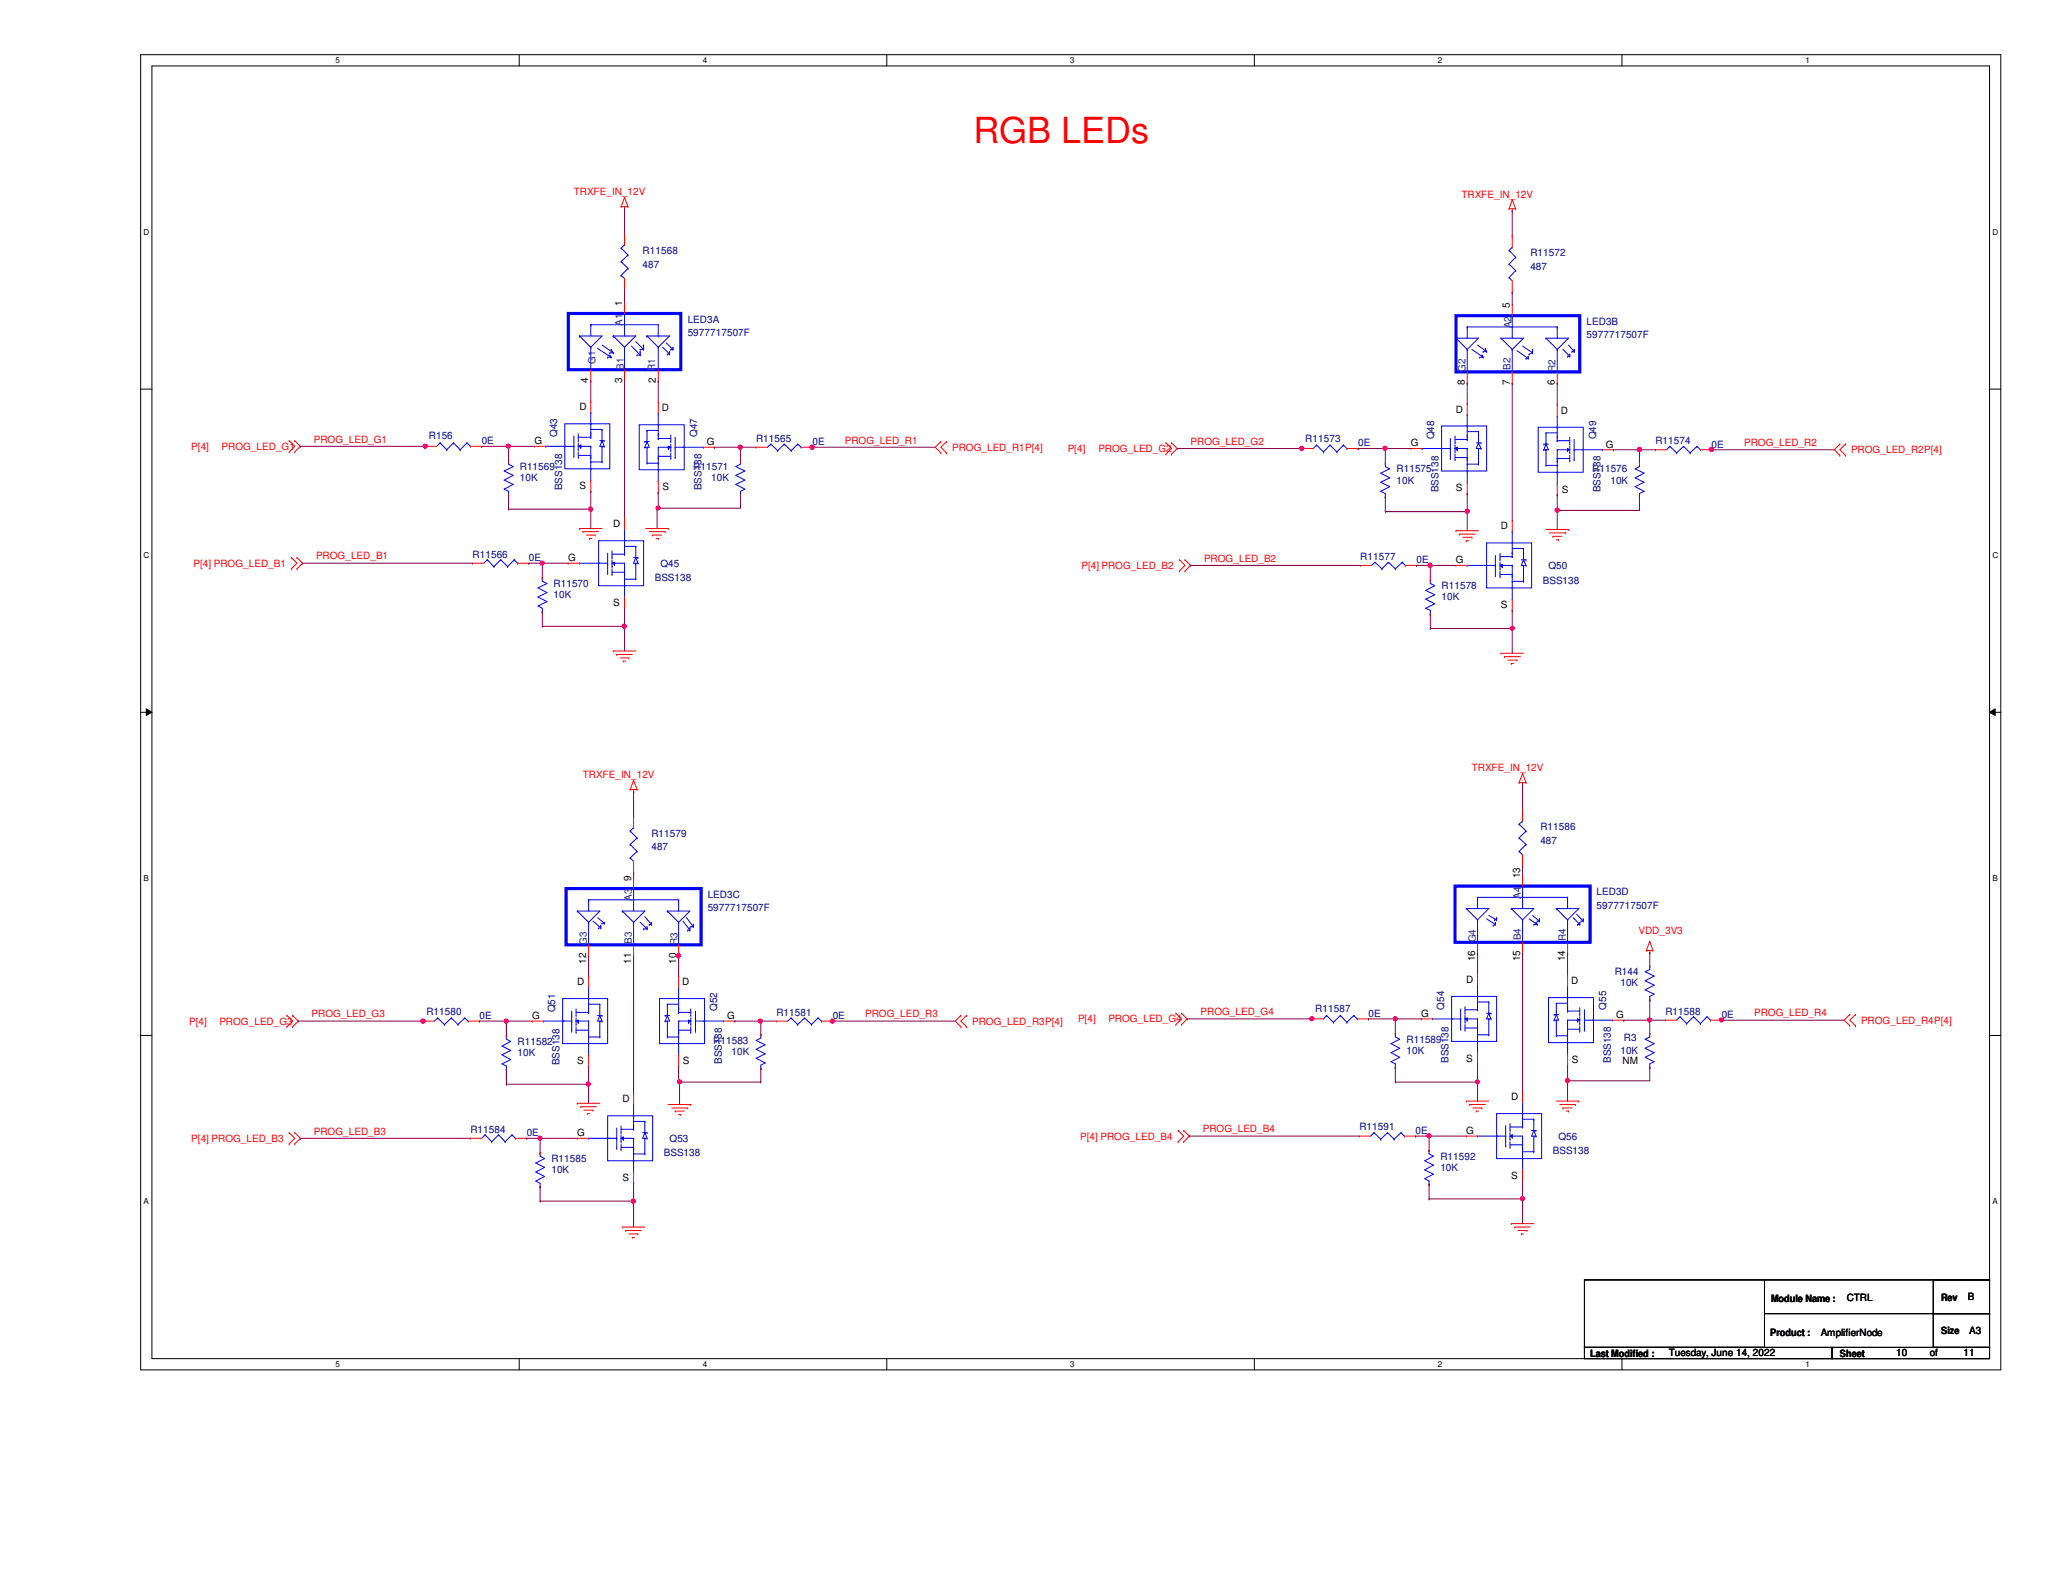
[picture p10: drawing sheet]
<svg xmlns="http://www.w3.org/2000/svg" width="279mm" height="216mm" viewBox="0 0 279 216" stroke-linecap="round" stroke-linejoin="round" font-family="sans-serif">
<defs><g id="words">
<text font-size="4.9" fill="#f00" x="131.8" y="19.4">RGB LEDs</text>
<g font-size="1.4" fill="#f00">
<text x="77.7" y="26.5">TRXFE_IN_12V</text>
<text x="198" y="26.8">TRXFE_IN_12V</text>
<text x="42.5" y="59.9">PROG_LED_G1</text>
<text x="25.9" y="60.9">P[4]</text>
<text x="30" y="60.9">PROG_LED_G1</text>
<text x="114.4" y="60.1">PROG_LED_R1</text>
<text x="128.9" y="61">PROG_LED_R1P[4]</text>
<text x="144.6" y="61.2">P[4]</text>
<text x="148.8" y="61.2">PROG_LED_G2</text>
<text x="161.2" y="60.2">PROG_LED_G2</text>
<text x="236.2" y="60.4">PROG_LED_R2</text>
<text x="250.7" y="61.4">PROG_LED_R2P[4]</text>
<text x="26.2" y="76.7">P[4] PROG_LED_B1</text>
<text x="42.8" y="75.8">PROG_LED_B1</text>
<text x="146.5" y="77">P[4] PROG_LED_B2</text>
<text x="163.1" y="76.1">PROG_LED_B2</text>
<text x="79" y="105.4">TRXFE_IN_12V</text>
<text x="199.3" y="104.5">TRXFE_IN_12V</text>
<text x="221.9" y="126.4">VDD_3V3</text>
<text x="42.2" y="137.8">PROG_LED_G3</text>
<text x="117.2" y="137.8">PROG_LED_R3</text>
<text x="162.6" y="137.5">PROG_LED_G4</text>
<text x="237.6" y="137.7">PROG_LED_R4</text>
<text x="25.6" y="138.8">P[4]</text>
<text x="29.7" y="138.8">PROG_LED_G3</text>
<text x="131.7" y="138.8">PROG_LED_R3P[4]</text>
<text x="146" y="138.5">P[4]</text>
<text x="150.1" y="138.5">PROG_LED_G4</text>
<text x="252.1" y="138.6">PROG_LED_R4P[4]</text>
<text x="25.9" y="154.6">P[4] PROG_LED_B3</text>
<text x="42.5" y="153.7">PROG_LED_B3</text>
<text x="146.3" y="154.3">P[4] PROG_LED_B4</text>
<text x="162.9" y="153.4">PROG_LED_B4</text>
</g>
<g font-size="1.4" fill="#000080">
<text x="87" y="34.4">R11568</text>
<text x="207.3" y="34.7">R11572</text>
<text x="87" y="36.2">487</text>
<text x="207.3" y="36.5">487</text>
<text x="93.1" y="43.7">LED3A</text>
<text x="93.1" y="45.5">5977717507F</text>
<text x="214.9" y="44">LED3B</text>
<text x="214.9" y="45.8">5977717507F</text>
<text x="58.1" y="59.5">R156</text>
<text x="75.5" y="59.2" transform="rotate(-90 75.5 59.2)">Q43</text>
<text x="94.4" y="59.2" transform="rotate(-90 94.4 59.2)">Q47</text>
<text x="102.4" y="59.9">R11565</text>
<text x="176.8" y="59.9">R11573</text>
<text x="194.2" y="59.5" transform="rotate(-90 194.2 59.5)">Q48</text>
<text x="216.2" y="59.5" transform="rotate(-90 216.2 59.5)">Q49</text>
<text x="65.2" y="60.2">0E</text>
<text x="70.4" y="63.7">R11569</text>
<text x="70.4" y="65.2">10K</text>
<text x="93.9" y="63.7">R11571</text>
<text x="96.3" y="65.2">10K</text>
<text x="110" y="60.3">0E</text>
<text x="183.9" y="60.5">0E</text>
<text x="189.1" y="64">R11575</text>
<text x="189.1" y="65.5">10K</text>
<text x="215.6" y="64">R11576</text>
<text x="218.1" y="65.5">10K</text>
<text x="224.2" y="60.2">R11574</text>
<text x="231.8" y="60.6">0E</text>
<text x="76.1" y="66.4" transform="rotate(-90 76.1 66.4)">BSS138</text>
<text x="95" y="66.4" transform="rotate(-90 95 66.4)">BSS138</text>
<text x="194.8" y="66.7" transform="rotate(-90 194.8 66.7)">BSS138</text>
<text x="216.7" y="66.7" transform="rotate(-90 216.7 66.7)">BSS138</text>
<text x="64" y="75.5">R11566</text>
<text x="71.6" y="76">0E</text>
<text x="89.5" y="76.7">Q45</text>
<text x="184.2" y="75.9">R11577</text>
<text x="191.9" y="76.3">0E</text>
<text x="209.7" y="77">Q50</text>
<text x="75" y="79.5">R11570</text>
<text x="75" y="81">10K</text>
<text x="88.7" y="78.7">BSS138</text>
<text x="195.2" y="79.8">R11578</text>
<text x="195.2" y="81.3">10K</text>
<text x="209" y="79">BSS138</text>
<text x="88.2" y="113.3">R11579</text>
<text x="208.6" y="112.4">R11586</text>
<text x="88.2" y="115.1">487</text>
<text x="208.6" y="114.3">487</text>
<text x="95.8" y="121.6">LED3C</text>
<text x="95.8" y="123.4">5977717507F</text>
<text x="216.2" y="121.2">LED3D</text>
<text x="216.2" y="123.1">5977717507F</text>
<text x="57.7" y="137.4">R11580</text>
<text x="75.2" y="137.1" transform="rotate(-90 75.2 137.1)">Q51</text>
<text x="97.1" y="136.9" transform="rotate(-90 97.1 136.9)">Q52</text>
<text x="105.2" y="137.6">R11581</text>
<text x="178.1" y="137.1">R11587</text>
<text x="185.3" y="137.7">0E</text>
<text x="195.6" y="136.8" transform="rotate(-90 195.6 136.8)">Q54</text>
<text x="217.5" y="136.8" transform="rotate(-90 217.5 136.8)">Q55</text>
<text x="218.7" y="132.1">R144</text>
<text x="219.5" y="133.6">10K</text>
<text x="225.6" y="137.4">R11588</text>
<text x="233.2" y="137.9">0E</text>
<text x="64.9" y="138">0E</text>
<text x="70.1" y="141.5">R11582</text>
<text x="70.1" y="143">10K</text>
<text x="96.6" y="141.4">R11583</text>
<text x="99.1" y="142.9">10K</text>
<text x="112.8" y="138">0E</text>
<text x="190.5" y="141.2">R11589</text>
<text x="190.5" y="142.7">10K</text>
<text x="196.2" y="144" transform="rotate(-90 196.2 144)">BSS138</text>
<text x="218.1" y="144" transform="rotate(-90 218.1 144)">BSS138</text>
<text x="219.5" y="142.7">10K</text>
<text x="219.9" y="141.1">R3</text>
<text x="75.8" y="144.3" transform="rotate(-90 75.8 144.3)">BSS138</text>
<text x="97.7" y="144.1" transform="rotate(-90 97.7 144.1)">BSS138</text>
<text x="63.7" y="153.4">R11584</text>
<text x="71.3" y="153.9">0E</text>
<text x="90.7" y="154.6">Q53</text>
<text x="184.1" y="153.1">R11591</text>
<text x="191.7" y="153.6">0E</text>
<text x="211.1" y="154.3">Q56</text>
<text x="74.7" y="157.4">R11585</text>
<text x="74.7" y="158.9">10K</text>
<text x="89.9" y="156.6">BSS138</text>
<text x="195.1" y="157.1">R11592</text>
<text x="195.1" y="158.6">10K</text>
<text x="210.3" y="156.3">BSS138</text>
</g>
<g font-size="1.4">
<text x="84.2" y="41.4" transform="rotate(-90 84.2 41.4)">1</text>
<text x="204.5" y="41.7" transform="rotate(-90 204.5 41.7)">5</text>
<text x="79.7" y="51.9" transform="rotate(-90 79.7 51.9)">4</text>
<text x="84.2" y="51.9" transform="rotate(-90 84.2 51.9)">3</text>
<text x="88.8" y="51.9" transform="rotate(-90 88.8 51.9)">2 R1</text>
<text x="198.4" y="52.2" transform="rotate(-90 198.4 52.2)">8</text>
<text x="204.5" y="52.2" transform="rotate(-90 204.5 52.2)">7</text>
<text x="210.6" y="52.2" transform="rotate(-90 210.6 52.2)">6</text>
<text x="78.5" y="55.6">D</text>
<text x="89.6" y="55.7">D</text>
<text x="197.2" y="55.9">D</text>
<text x="211.4" y="56">D</text>
<text x="72.4" y="60.2">G</text>
<text x="95.7" y="60.3">G</text>
<text x="191.1" y="60.5">G</text>
<text x="217.5" y="60.6">G</text>
<text x="78.5" y="66.3">S</text>
<text x="83.1" y="71.4">D</text>
<text x="89.7" y="66.4">S</text>
<text x="197.2" y="66.5">S</text>
<text x="203.3" y="71.7">D</text>
<text x="211.5" y="66.7">S</text>
<text x="77" y="76">G</text>
<text x="197.2" y="76.3">G</text>
<text x="83.1" y="82.1">S</text>
<text x="203.3" y="82.4">S</text>
<text x="85.5" y="119.3" transform="rotate(-90 85.5 119.3)">9</text>
<text x="205.9" y="119" transform="rotate(-90 205.9 119)">13</text>
<text x="79.4" y="130.6" transform="rotate(-90 79.4 130.6)">12</text>
<text x="85.5" y="130.6" transform="rotate(-90 85.5 130.6)">11</text>
<text x="91.6" y="130.6" transform="rotate(-90 91.6 130.6)">10</text>
<text x="199.8" y="130.2" transform="rotate(-90 199.8 130.2)">16</text>
<text x="205.9" y="130.2" transform="rotate(-90 205.9 130.2)">15</text>
<text x="212" y="130.2" transform="rotate(-90 212 130.2)">14</text>
<text x="78.2" y="133.4">D</text>
<text x="92.4" y="133.4">D</text>
<text x="192.5" y="137.7">G</text>
<text x="198.6" y="133.1">D</text>
<text x="212.8" y="133.3">D</text>
<text x="218.9" y="137.9">G</text>
<text x="72.1" y="138">G</text>
<text x="98.5" y="138">G</text>
<text x="198.6" y="143.8">S</text>
<text x="212.9" y="144">S</text>
<text x="78.2" y="144.1">S</text>
<text x="84.3" y="149.3">D</text>
<text x="92.5" y="144.1">S</text>
<text x="204.7" y="149">D</text>
<text x="219.8" y="144.1">NM</text>
<text x="78.2" y="153.9">G</text>
<text x="198.6" y="153.6">G</text>
<text x="84.3" y="160">S</text>
<text x="204.7" y="159.7">S</text>
<text x="239.9" y="176.3">Module Name :</text>
<text x="250.1" y="176.3">CTRL</text>
<text x="262.9" y="176.1">Rev</text>
<text x="266.5" y="176.1">B</text>
<text x="215.3" y="183.8">Last Modified :</text>
<text x="226" y="183.7">Tuesday, June 14, 2022</text>
<text x="239.7" y="180.9">Product :</text>
<text x="246.6" y="181">AmplifierNode</text>
<text x="249.2" y="183.8">Sheet</text>
<text x="256.8" y="183.7">10</text>
<text x="261.4" y="183.7">of</text>
<text x="262.9" y="180.7">Size</text>
<text x="265.9" y="183.7">11</text>
<text x="266.7" y="180.7">A3</text>
</g>
<g font-size="1.4" fill="#004080">
<text x="84.3" y="44.2" transform="rotate(-90 84.3 44.2)">A1</text>
<text x="204.7" y="44.4" transform="rotate(-90 204.7 44.4)">A2</text>
<text x="80.6" y="49.3" transform="rotate(-90 80.6 49.3)">G1</text>
<text x="84.5" y="50.1" transform="rotate(-90 84.5 50.1)">B1</text>
<text x="198.5" y="50.4" transform="rotate(-90 198.5 50.4)">G2</text>
<text x="204.6" y="50.1" transform="rotate(-90 204.6 50.1)">B2</text>
<text x="210.7" y="50.4" transform="rotate(-90 210.7 50.4)">R2</text>
<text x="85.6" y="122" transform="rotate(-90 85.6 122)">A3</text>
<text x="206" y="121.7" transform="rotate(-90 206 121.7)">A4</text>
<text x="79.5" y="128" transform="rotate(-90 79.5 128)">G3</text>
<text x="85.6" y="127.8" transform="rotate(-90 85.6 127.8)">B3</text>
<text x="91.8" y="128" transform="rotate(-90 91.8 128)">R3</text>
<text x="199.9" y="127.6" transform="rotate(-90 199.9 127.6)">G4</text>
<text x="206" y="127.3" transform="rotate(-90 206 127.3)">B4</text>
<text x="212" y="127.5" transform="rotate(-90 212 127.5)">R4</text>
</g>
<g font-size="1.1">
<text x="45.4" y="8.6">5</text>
<text x="95.2" y="8.6">4</text>
<text x="144.9" y="8.6">3</text>
<text x="194.7" y="8.6">2</text>
<text x="244.5" y="8.6">1</text>
<text x="19.4" y="31.8">D</text>
<text x="269.8" y="31.8">D</text>
<text x="19.4" y="75.6">C</text>
<text x="269.8" y="75.6">C</text>
<text x="19.4" y="119.3">B</text>
<text x="269.8" y="119.3">B</text>
<text x="19.4" y="163.1">A</text>
<text x="269.8" y="163.1">A</text>
<text x="45.4" y="185.2">5</text>
<text x="95.2" y="185.2">4</text>
<text x="144.9" y="185.2">3</text>
<text x="194.7" y="185.2">2</text>
<text x="244.5" y="185.2">1</text>
</g>
</g></defs>
<path d="M19.1 7.4h251.9v178.1h-251.9zM20.6 8.9h248.9v175.1h-248.9z" fill="none" stroke="#000" stroke-width=".14"/>
<g fill="#fff">
<path d="M45.4 7.6h.6v1.2h-.6z"/>
<path d="M45.4 184.2h.6v1.2h-.6z"/>
</g>
<path d="M70.3 7.4v1.5M70.3 184v1.5" fill="none" stroke="#000" stroke-width=".14"/>
<g fill="#fff">
<path d="M95.2 7.6h.6v1.2h-.6z"/>
<path d="M95.2 184.2h.6v1.2h-.6z"/>
</g>
<path d="M120.1 7.4v1.5M120.1 184v1.5" fill="none" stroke="#000" stroke-width=".14"/>
<g fill="#fff">
<path d="M144.9 7.6h.6v1.2h-.6z"/>
<path d="M144.9 184.2h.6v1.2h-.6z"/>
</g>
<path d="M169.9 7.4v1.5M169.9 184v1.5" fill="none" stroke="#000" stroke-width=".14"/>
<g fill="#fff">
<path d="M194.7 7.6h.6v1.2h-.6z"/>
<path d="M194.7 184.2h.6v1.2h-.6z"/>
</g>
<path d="M219.7 7.4v1.5M219.7 184v1.5" fill="none" stroke="#000" stroke-width=".14"/>
<g fill="#fff">
<path d="M244.5 7.6h.6v1.2h-.6z"/>
<path d="M244.5 184.2h.6v1.2h-.6z"/>
<path d="M19.4 30.8h.8v1.2h-.8z"/>
<path d="M269.8 30.8h.8v1.2h-.8z"/>
<path d="M19.4 74.6h.8v1.2h-.8z"/>
<path d="M269.8 74.6h.8v1.2h-.8z"/>
</g>
<path d="M19.1 52.7h1.5M269.5 52.7h1.5" fill="none" stroke="#000" stroke-width=".14"/>
<g fill="#fff">
<path d="M19.4 118.4h.8v1.1h-.8z"/>
<path d="M269.8 118.4h.8v1.1h-.8z"/>
</g>
<path d="M19.1 96.5h1.5M19.8 96l.8 .5-.8 .4zM269.5 96.5l.7-.5v.9zM269.5 96.5h1.5" fill="none" stroke="#000" stroke-width=".14"/>
<path d="M19.8 96l.8 .5-.8 .4zM269.5 96.5l.7-.5v.9z" fill="#000"/>
<g fill="#fff">
<path d="M19.4 162.1h.8v1.2h-.8z"/>
<path d="M269.8 162.1h.8v1.2h-.8z"/>
</g>
<path d="M19.1 140.2h1.5M269.5 140.2h1.5M214.6 173.4h24.4v9.1h-24.4zM239 177.9h30.5M239 173.4h30.5M261.8 173.4h7.7v4.5h-7.7zM261.8 177.9h7.7v4.6h-7.7zM269.5 177.9h.1M269.5 173.4h.1M214.6 182.5h33.5v1.5h-33.5zM248.1 182.5h21.4v1.5h-21.4z" fill="none" stroke="#000" stroke-width=".14"/>
<g fill="none" stroke="#f00" stroke-width=".14">
<path d="M84.1 28h.1M84.1 28h.9M84.6 28.3h.1M84.6 26.8h.1M84.6 39.2h.1M84.6 31.6h.1M84.6 28v.3M84.6 31.6v1.5M84.6 37.7v1.5M84.6 26.8l.4 1.2M84.6 26.8l-.5 1.2M85 28h.1"/>
<path d="M204.4 28.3h.1M204.4 28.3h.9M204.8 28.6h.1M204.8 27.1h.1M204.8 39.6h.1M204.8 32h.1M204.8 28.3v.3M204.8 32v1.5M204.8 38.1v1.5M204.8 27.1l.5 1.2M204.8 27.1l-.4 1.2M205.3 28.3h.1"/>
<path d="M39.2 59.7h.1M39.2 59.7l.7 .8-.7 .7M39.9 59.7h.1M39.9 59.7l.8 .8-.8 .7M80 51.6h.1M80 54.4h.1M80 50.1v1.5M80 54.4v1.5M84.6 40.9h.1M84.6 51.6h.1M84.6 40.9v1.6M84.6 50.1v1.5"/>
<path d="M89.2 54.5h.1M89.2 51.6h.1M89.2 50.1v1.5M89.2 54.5v1.5M127.4 59.8h.1M127.4 59.8l-.7 .8 .7 .7M128.2 59.8h.1M128.2 59.8l-.8 .8 .8 .7M157.9 60h.1M157.9 60l.8 .7-.8 .8M158.7 60h.1M158.7 60l.7 .7-.7 .8"/>
<path d="M198.7 54.7h.1M198.7 51.9h.1M198.7 50.4v1.5M198.7 54.7v1.5M204.8 41.2h.1M204.8 51.9h.1M204.8 41.2v1.6M204.8 50.4v1.5M210.9 51.9h.1M210.9 54.8h.1M210.9 50.4v1.5M210.9 54.8v1.5"/>
<path d="M39.2 61.2h.1M39.5 77h.1M39.5 75.5h.1M39.5 75.5l.7 .8-.7 .7M39.9 61.2h.1M40.2 75.5h.1M40.2 77h.1M40.2 75.5l.8 .8-.8 .7M57.6 60.5h.1M57.6 60.5h1.5M63.7 60.5h1.5M64 76.3h.1"/>
<path d="M64 76.3h1.5M65.2 60.5h.1M68.9 62.4h.1M68.9 67h.1M70.1 76.3h1.5M71.6 76.3h.1M72.4 60.5h.1M72.4 60.5h1.5M73.4 78.3h.1M77 76.3h.1M77 76.3h1.5M78.5 71.6h.1"/>
<path d="M78.5 71.6h3M79 72h.1M79 72h2.1M79.4 72.5h1.2M79.8 72.9h.1M79.8 72.9h.4M80 66.5h.1M80 65v1.5M80.6 72.5h.1M84.6 70.2h.1M84.6 70.2v1.5M87.5 71.6h3"/>
<path d="M87.9 72h2.2M88.4 72.5h.1M88.4 72.5h1.2M88.9 72.9h.3M89.2 72.9h.1M89.2 66.7h.1M89.2 65.2v1.5M90.1 72h.1M90.5 71.6h.1M95.3 60.6h1.5M96.8 60.6h.1M100.3 62.4h.1"/>
<path d="M100.3 67h.1M102.4 60.6h.1M102.4 60.6h1.5M108.5 60.6h1.5M110 60.6h.1M127.4 61.3h.1M128.2 61.3h.1M157.9 61.5h.1M158.7 61.5h.1M159.7 77.3h.1M159.7 75.8h.1M159.7 75.8l.8 .8-.8 .7"/>
<path d="M160.5 75.8h.1M160.5 77.3h.1M160.5 75.8l.7 .8-.7 .7M176.3 60.7h.1M176.3 60.7h1.5M182.4 60.7h1.5M183.9 60.7h.1M184.2 76.6h.1M184.2 76.6h1.6M187.6 62.7h.1M187.6 67.3h.1M190.3 76.6h1.6"/>
<path d="M191.1 60.7h.1M191.1 60.7h1.5M191.9 76.6h.1M193.7 78.6h.1M197.2 71.9h.1M197.2 76.6h.1M197.2 71.9h3M197.2 76.6h1.5M197.7 72.3h.1M197.7 72.3h2.1M198.1 72.8h1.2M198.6 73.2h.1"/>
<path d="M198.6 73.2h.3M198.7 66.8h.1M198.7 65.3v1.5M199.3 72.8h.1M204.8 70.5h.1M204.8 70.5v1.5M209.4 71.7h3M209.8 72.2h2.2M210.3 72.6h.1M210.3 72.6h1.2M210.8 73.1h.3M210.9 67h.1"/>
<path d="M210.9 65.5v1.5M211.1 73.1h.1M212 72.2h.1M212.4 71.7h.1M217 60.9h1.5M218.5 60.9h.1M222 62.7h.1M222 67.3h.1M224.2 60.9h.1M224.2 60.9h1.5M230.3 60.9h1.5M231.8 60.9h.1"/>
<path d="M249.2 60.2h.1M249.2 61.7h.1M249.2 60.2l-.8 .7 .8 .8M249.9 61.7h.1M249.9 60.2h.1M249.9 60.2l-.7 .7 .7 .8M73.4 82.8h.1M83.1 88.2h.1M83.1 88.2h3M83.5 88.6h.1M83.5 88.6h2.1M84 89.1h1.2"/>
<path d="M84.4 89.5h.1M84.4 89.5h.4M84.6 82.4h.1M84.6 80.9v1.5M85.2 89.1h.1M193.7 83.1h.1M203.3 88.5h.1M203.3 88.5h3M203.8 88.9h.1M203.8 88.9h2.1M204.2 89.4h1.2M204.7 89.9h.1"/>
<path d="M204.7 89.9h.3M204.8 82.7h.1M204.8 81.2v1.5M205.4 89.4h.1M85.3 106.9h.1M85.3 106.9h1M85.8 107.2h.1M85.8 105.7h.1M85.8 118.8h.1M85.8 118.2h.1M85.8 110.6h.1M85.8 106.9v.3"/>
<path d="M85.8 110.6v1.5M85.8 116.7v1.5M85.8 118.8v1.6M85.8 105.7l.5 1.2M85.8 105.7l-.5 1.2M86.3 106.9h.1M205.7 106h.1M205.7 106h1M206.2 106.3h.1M206.2 104.8h.1M206.2 118.5h.1M206.2 117.3h.1"/>
<path d="M206.2 109.7h.1M206.2 106v.3M206.2 109.7v1.5M206.2 115.8v1.5M206.2 118.5v1.5M206.2 104.8l.5 1.2M206.2 104.8l-.5 1.2M206.7 106h.1M38.9 139.1h.1M38.9 137.5h.1M38.9 137.5l.7 .8-.7 .8M39.6 137.5h.1"/>
<path d="M39.6 139.1h.1M39.6 137.5l.8 .8-.8 .8M57.3 138.3h.1M57.3 138.3h1.5M63.4 138.3h1.5M64.9 138.3h.1M72.1 138.3h.1M72.1 138.3h1.5M79.7 132.2h.1M79.7 129.5h.1M79.7 128v1.5M79.7 132.2v1.5"/>
<path d="M85.8 129.5h.1M85.8 128v1.5M91.9 129.5h.1M91.9 132.2h.1M91.9 128v1.5M91.9 132.2v1.5M98 138.3h1.5M99.5 138.3h.1M105.2 138.3h.1M105.2 138.3h1.5M111.3 138.3h1.5M112.8 138.3h.1"/>
<path d="M130.1 137.5h.1M130.1 139.1h.1M130.1 137.5l-.7 .8 .7 .8M130.9 139.1h.1M130.9 137.5h.1M130.9 137.5l-.8 .8 .8 .8M159.3 138.8h.1M159.3 137.2h.1M159.3 137.2l.7 .8-.7 .8M160 137.2h.1M160 138.8h.1M160 137.2l.8 .8-.8 .8"/>
<path d="M177.7 138h.1M177.7 138h1.5M183.8 138h1.5M185.3 138h.1M189 140h.1M192.5 138h.1M192.5 138h1.5M200.1 129.2h.1M200.1 131.9h.1M200.1 127.6v1.6M200.1 131.9v1.5M206.2 129.2h.1"/>
<path d="M206.2 127.6v1.6M212.3 129.2h.1M212.3 132.1h.1M212.3 127.6v1.6M212.3 132.1v1.5M218.4 138.2h1.5M219.9 138.2h.1M223 128.7h.1M223 128.7h.9M223.4 129h.1M223.4 127.5h.1M223.4 130.9h.1"/>
<path d="M223.4 135.4h.1M223.4 140h.1M223.4 128.7v.3M223.4 127.5l-.4 1.2M223.4 127.5l.5 1.2M223.9 128.7h.1M225.6 138.2h.1M225.6 138.2h1.5M231.6 138.2h1.6M233.2 138.2h.1M250.5 137.4h.1M250.5 138.9h.1"/>
<path d="M250.5 137.4l-.7 .8 .7 .7M251.3 138.9h.1M251.3 137.4h.1M251.3 137.4l-.8 .8 .8 .7M39.2 154.9h.1M39.2 153.4h.1M39.2 153.4l.7 .8-.7 .7M39.9 153.4h.1M39.9 154.9h.1M39.9 153.4l.8 .8-.8 .7M63.7 154.2h.1M63.7 154.2h1.5"/>
<path d="M68.6 140.3h.1M68.6 144.9h.1M69.8 154.2h1.5M71.3 154.2h.1M73.2 156.2h.1M78.2 149.4h.1M78.2 154.2h.1M78.2 149.4h3M78.2 154.2h1.5M78.7 149.9h.1M78.7 149.9h2.1M79.1 150.4h1.2"/>
<path d="M79.5 150.8h.1M79.5 150.8h.3M79.7 144.4h.1M79.7 142.9v1.5M80.3 150.4h.1M85.8 148.1h.1M85.8 148.1v1.5M85.8 158.7v1.6M90.5 149.6h3.1M91 150.1h2.1M91.4 150.5h.1M91.4 150.5h1.3"/>
<path d="M91.9 144.4h.1M91.9 151h.3M91.9 142.9v1.5M92.2 151h.1M93.1 150.1h.1M93.6 149.6h.1M103 140.2h.1M103 144.7h.1M159.6 154.6h.1M159.6 153.1h.1M159.6 153.1l.7 .8-.7 .7M160.3 153.1h.1"/>
<path d="M160.3 154.6h.1M160.3 153.1l.8 .8-.8 .7M184.1 153.9h.1M184.1 153.9h1.5M189 144.6h.1M190.2 153.9h1.5M191.7 153.9h.1M193.5 155.8h.1M198.6 149.1h.1M198.6 153.9h.1M198.6 149.1h3M198.6 153.9h1.5"/>
<path d="M199.1 149.6h.1M199.1 149.6h2.1M199.5 150.1h1.2M199.9 150.5h.1M199.9 150.5h.3M200.1 144.1h.1M200.1 142.6v1.5M200.7 150.1h.1M206.2 147.8h.1M206.2 160h.1M206.2 147.8v1.5M206.2 158.5v1.5"/>
<path d="M210.8 149.1h3M211.2 149.6h2.2M211.7 150.1h.1M211.7 150.1h1.2M212.1 150.5h.3M212.3 144.3h.1M212.3 142.7v1.6M212.4 150.5h.1M213.4 149.6h.1M213.8 149.1h.1M223.4 144.6h.1M73.2 160.7h.1"/>
<path d="M84.3 166.2h.1M84.3 166.2h3M84.8 166.7h.1M84.8 166.7h2.1M85.2 167.1h1.2M85.6 167.6h.1M85.6 167.6h.3M85.8 160.3h.1M86.4 167.1h.1M193.5 160.4h.1M204.7 165.7h.1M204.7 165.7h3"/>
<path d="M205.1 166.2h.1M205.1 166.2h2.2M205.6 166.7h1.2M206 167.1h.1M206 167.1h.3M206.8 166.7h.1"/>
</g>
<g fill="none" stroke="#00f" stroke-width=".14">
<path d="M84.1 33.6h.1M84.1 35.4h.1M84.1 37.3h.1M84.1 33.6l.9 .9M84.1 35.4l.9 1M84.1 37.3l.5 .4M84.6 33.1h.1M84.6 33.1l-.5 .5M85 34.5h.1M85 36.4h.1M85 36.4l-.9 .9M85 34.5l-.9 .9"/>
<path d="M204.4 33.9h.1M204.4 35.8h.1M204.4 37.6h.1M204.4 33.9l.9 .9M204.4 35.8l.9 .9M204.4 37.6l.4 .5M204.8 33.5h.1M204.8 33.5l-.4 .4M205.3 34.8h.1M205.3 36.7h.1M205.3 34.8l-.9 1M205.3 36.7l-.9 .9"/>
<path d="M59.6 60h.1M59.6 60l.9 .9M59.6 60l-.5 .5M61.4 60h.1M61.4 60l.9 .9M61.4 60l-.9 .9M63.2 60h.1M63.2 60l.5 .5M63.2 60l-.9 .9M76.5 57.4h6.1v6.1h-6.1zM77.7 59.1v2.7M78.3 59.7h.1"/>
<path d="M78.3 58.8v.9M78.3 60v.9M78.3 59.2h1.7M78.5 45.5h.1M78.5 45.5h3l-1.5 1.5M78.5 45.5l1.5 1.5M80 47h.1M80 44h.1M80 50.1h.1M80 59.2h.1M80 57.4h.1M80 55.9h.1"/>
<path d="M80 44h9.2v1.5M80 44v1.5M80 47v3.1M80 55.9v3.3M80 58.2h1.5M80.9 47.2l1.9 1.2M81.2 59.7h.6M81.5 58.2h.1M81.5 59.7h.1M81.5 46.7l1.6 1.1M81.5 59.7l-.3 .8h.6M81.5 58.2v1.5"/>
<path d="M81.5 59.7l.3 .8M81.8 59.7h.1M82.3 48.4h.1M82.3 48.4h.5M82.6 48.1h.1M82.6 47.8h.1M82.6 48.1l.2 .3M82.6 47.8h.5M82.8 48.4h.1M82.8 47.3h.1M82.8 47.3l.3 .5M83.1 45.5h.1"/>
<path d="M83.1 47.8h.1M83.1 45.5h3l-1.5 1.5M83.1 45.5l1.5 1.5M84.6 47h.1M84.6 44h.1M84.6 42.5h.1M84.6 50.1h.1M84.6 42.5v3M84.6 47v3.1M85.5 46.9l1.2 1.2M86.1 46.3l1.1 1M86.3 48.1h.1"/>
<path d="M86.3 48.1h.4M86.6 57.5h6.1v6.1h-6.1zM86.7 47.3h.1M86.7 48.1h.1M86.7 47.6h.1M86.7 47.3h.5M86.7 47.6v.5M87.2 47.3h.1M87.2 46.7h.1M87.2 46.7v.6M87.3 59.8h.1M87.3 59.8h.6"/>
<path d="M87.6 58.3h.1M87.6 59.8h.1M87.6 45.5h.1M87.6 58.3v1.5M87.6 59.8l.3 .8h-.6M87.6 58.3h1.6M87.6 59.8l-.3 .8M87.6 45.5h3.1l-1.5 1.5M87.6 45.5l1.6 1.5M89.2 59.4h.1M89.2 57.5h.1M89.2 56h.1"/>
<path d="M89.2 47h.1M89.2 45.5h.1M89.2 50.1h.1M89.2 47v3.1M89.2 56v3.4M89.2 59.4h1.6M89.7 47l1 1M90.2 46.4l.9 .9M90.4 48h.1M90.4 48h.3M90.7 48h.1M90.7 47.6h.1"/>
<path d="M90.7 47.6v.4M90.8 59.8h.1M90.8 47.3h.1M90.8 58.9v.9M90.8 47.3h.3M91.1 47.3h.1M91.1 47h.1M91.1 47v.3M91.4 59.2v2.8M195.2 57.7h6.1v6.1h-6.1zM196.4 59.4v2.7M197.1 60h.1"/>
<path d="M197.1 59.1v.9M197.1 59.5h1.6M197.2 45.8h.1M197.2 45.8h3l-1.5 1.5M197.2 45.8l1.5 1.5M198.7 59.5h.1M198.7 57.7h.1M198.7 56.2h.1M198.7 47.3h.1M198.7 44.3h.1M198.7 50.4h.1M198.7 44.3v1.5"/>
<path d="M198.7 47.3v3.1M198.7 56.2v3.3M198.7 58.5h1.5M198.7 44.3h12.2M199.3 47.3l1.6 1.1M199.9 60h.7M200.1 46.7l1.2 .9M200.2 58.5h.1M200.2 60h.1M200.2 60l-.3 .7h.7M200.2 58.5v1.5M200.2 60l.4 .7"/>
<path d="M200.4 48.4h.1M200.4 48.4h.5M200.6 60h.1M200.7 48.1h.1M200.7 48.1l.2 .3M200.9 47.6h.1M200.9 48.4h.1M200.9 47.6h.4M201.2 47.2h.1M201.2 47.2l.1 .4M201.3 47.6h.1M203.3 45.8h.1"/>
<path d="M203.3 45.8h3l-1.5 1.5M203.3 45.8l1.5 1.5M204.8 47.3h.1M204.8 44.3h.1M204.8 42.8h.1M204.8 50.4h.1M204.8 42.8v3M204.8 47.3v3.1M205.4 47.5l1.6 1.1M206.2 46.9l1.4 .9M206.7 48.6h.1M206.7 48.6h.3"/>
<path d="M207 48.6h.1M207 48.3h.1M207 48.3v.3M207.1 48h.1M207.6 47.8h.1M207.6 47.3h.1M207.6 47.8l-.5 .2M207.6 47.3v.5M208.3 57.9h6.1v6.1h-6.1zM209.4 45.8h.1M209.4 58.6h.1M209.4 45.8h3l-1.5 1.5"/>
<path d="M209.4 45.8l1.5 1.5M209.4 58.6h1.5M209.4 58.6v1.6M210.9 47.3h.1M210.9 44.3h.1M210.9 50.4h.1M210.9 59.7h.1M210.9 57.9h.1M210.9 56.3h.1M210.9 44.3v1.5M210.9 47.3v3.1M210.9 56.3v3.4"/>
<path d="M210.9 59.7h1.7M211.7 47.3l.9 1M212.3 48.3h.1M212.3 48.3h.3M212.4 46.7l.8 .9M212.6 48.3h.1M212.6 48h.1M212.6 48v.3M212.6 59.2v1M212.9 47.6h.1M212.9 47.6h.3M213.2 47.6h.1"/>
<path d="M213.2 47.3h.1M213.2 47.3v.3M213.2 59.5v2.8M60.5 60.9h.1M62.3 60.9h.1M63.7 60.5h.1M66 75.8h.1M66 75.8l.9 .9M66 75.8l-.5 .5M66.9 76.7h.1M67.8 75.8h.1M67.8 75.8l.9 .9"/>
<path d="M67.8 75.8l-.9 .9M68.7 76.7h.1M68.9 62.4h.1M68.9 67h.1M68.9 62.4v.5l.6 .3-1.2 .6 1.2 .6-1.2 .6 1.2 .6-1.2 .7 .6 .2v.5M69.6 75.8h.1M69.6 75.8l.5 .5M69.6 75.8l-.9 .9M70.1 76.3h.1M73.4 78.3h.1M73.4 78.3v.4l.7 .3-1.2 .6 1.2 .7-1.2 .6 1.2 .6-1.2 .6 .5 .3v.4M73.9 60.5h.1"/>
<path d="M73.9 60.5h3.8M77.7 61.8h.1M77.7 60.5h.1M78.3 60.9h.1M78.3 62h.1M78.3 61.2v.8M78.3 61.7h1.7M78.3 60.5h1.7M78.3 60.5l.4 .1M78.5 76.3h.1M78.5 76.3h3.8M78.7 60.3h.1"/>
<path d="M78.7 60.6h.1M78.7 60.3l-.4 .2M78.7 60.3v.3M80 61.7h.1M80 60.5h.1M80 62h.1M80 62.6h.1M80 63.5h.1M80 65h.1M80 60.5v4.5M80 62.6h1.5M81.1 73.2h6.1v6.1h-6.1z"/>
<path d="M81.5 62.6h.1M81.5 60.5h.1M81.5 60.5v2.1M81.8 60.5h.1M82.3 77.7h.1M82.3 76.3h.1M82.3 74.9v2.8M82.9 75.5h.1M82.9 76.7h.1M82.9 77.8h.1M82.9 74.6v.9M82.9 75.8v.9"/>
<path d="M82.9 77v.8M82.9 77.5h1.7M82.9 76.3h1.7M82.9 75.1h1.7M82.9 76.3l.3 .2M83.2 76.2h.1M83.2 76.5h.1M83.2 76.2l-.3 .1M83.2 76.2v.3M84.6 77.5h.1M84.6 76.3h.1M84.6 77.8h.1"/>
<path d="M84.6 75.1h.1M84.6 78.4h.1M84.6 73.2h.1M84.6 79.3h.1M84.6 71.7h.1M84.6 71.7v3.4M84.6 76.3v4.6M84.6 74h1.5M84.6 78.4h1.5M85.8 75.5h.6M86.1 74h.1M86.1 75.5h.1"/>
<path d="M86.1 78.4h.1M86.1 76.3h.1M86.1 75.5l-.3 .8h.6M86.1 74v1.5M86.1 76.3v2.1M86.1 75.5l.3 .8M86.4 75.5h.1M86.4 76.3h.1M87.3 60.6h.1M87.6 62.7h.1M87.6 60.6h.1M87.6 60.6v2.1"/>
<path d="M87.6 62.7h1.6M89.2 61.8h.1M89.2 60.6h.1M89.2 62.1h.1M89.2 62.7h.1M89.2 63.6h.1M89.2 65.2h.1M89.2 61.8h1.6M89.2 60.6h1.6M89.2 60.6v4.6M90.5 60.5h.1M90.5 60.7h.1"/>
<path d="M90.5 60.5l.3 .1M90.5 60.5v.2M90.8 61h.1M90.8 62.1h.1M90.8 60.2v.8M90.8 61.3v.8M90.8 60.6l-.3 .1M91.4 62h.1M91.4 60.6h.1M91.4 60.6h3.9M95.3 60.6h.1M100.3 62.4h.1"/>
<path d="M100.3 67h.1M100.3 62.4v.5l-.6 .3 1.2 .6-1.2 .6 1.2 .6-1.2 .6 1.2 .7-.6 .2v.5M104.4 60.2h.1M104.4 60.2l.9 .8M104.4 60.2l-.5 .4M105.3 61h.1M106.2 60.2h.1M106.2 60.2l.9 .8M106.2 60.2l-.9 .8M107.1 61h.1M108 60.2h.1M108 60.2l.5 .4"/>
<path d="M108 60.2l-.9 .8M108.5 60.6h.1M178.3 60.3h.1M178.3 60.3l.9 .9M178.3 60.3l-.5 .4M179.2 61.2h.1M180.1 60.3h.1M180.1 60.3l1 .9M180.1 60.3l-.9 .9M181.1 61.2h.1M181.9 60.3h.1M181.9 60.3l.5 .4"/>
<path d="M181.9 60.3l-.8 .9M182.4 60.7h.1M186.2 76.2h.1M186.2 76.2l1 .8M186.2 76.2l-.4 .4M187.2 77h.1M187.6 62.7h.1M187.6 67.3h.1M187.6 62.7v.5l.6 .3-1.2 .6 1.2 .6-1.2 .6 1.2 .6-1.2 .6 .6 .3v.5M188 76.2h.1M188 76.2l1 .8M188 76.2l-.8 .8"/>
<path d="M189 77h.1M189.9 76.2h.1M189.9 76.2l.4 .4M189.9 76.2l-.9 .8M190.3 76.6h.1M192.6 60.7h.1M192.6 60.7h3.8M193.7 78.6h.1M193.7 78.6v.4l.6 .3-1.2 .7 1.2 .6-1.2 .6 1.2 .6-1.2 .6 .6 .3v.4M196.4 62.1h.1M196.4 60.7h.1M197.1 61.2h.1"/>
<path d="M197.1 62.3h.1M197.1 60.3v.9M197.1 61.5v.8M197.1 62h1.6M197.1 60.7h1.6M197.1 60.7l.3 .2M197.4 60.6h.1M197.4 60.9h.1M197.4 60.6l-.3 .1M197.4 60.6v.3M198.7 62h.1M198.7 60.7h.1"/>
<path d="M198.7 62.3h.1M198.7 62.9h.1M198.7 63.8h.1M198.7 65.3h.1M198.7 76.6h.1M198.7 60.7v4.6M198.7 62.9h1.5M198.7 76.6h3.8M200.2 62.9h.1M200.2 60.7h.1M200.2 60.7v2.2M200.6 60.7h.1"/>
<path d="M201.3 73.5h6.1v6.1h-6.1zM202.5 78h.1M202.5 76.6h.1M202.5 75.2v2.8M203.2 75.8h.1M203.2 77h.1M203.2 78.1h.1M203.2 74.9v.9M203.2 76.2v.8M203.2 77.3v.8M203.2 77.8h1.6M203.2 76.6h1.6"/>
<path d="M203.2 75.4h1.6M203.2 76.6l.3 .1M203.5 76.5h.1M203.5 76.7h.1M203.5 76.5l-.3 .1M203.5 76.5v.2M204.8 77.8h.1M204.8 76.6h.1M204.8 78.1h.1M204.8 75.4h.1M204.8 78.7h.1M204.8 73.5h.1"/>
<path d="M204.8 79.6h.1M204.8 72h.1M204.8 72v3.4M204.8 76.6v4.6M204.8 74.3h1.5M204.8 78.7h1.5M206 75.8h.7M206.3 74.3h.1M206.3 75.8h.1M206.3 78.7h.1M206.3 76.6h.1M206.3 75.8l-.3 .8h.7"/>
<path d="M206.3 74.3v1.5M206.3 76.6v2.1M206.3 75.8l.4 .8M206.7 75.8h.1M206.7 76.6h.1M209.1 60.2h.1M209.1 60.9h.1M209.1 60.2h.6M209.4 60.2h.1M209.4 63h.1M209.4 60.9h.1M209.4 60.2l.3 .7h-.6"/>
<path d="M209.4 60.9v2.1M209.4 63h1.5M209.4 60.2l-.3 .7M210.9 62.1h.1M210.9 60.9h.1M210.9 62.4h.1M210.9 63h.1M210.9 64h.1M210.9 65.5h.1M210.9 60.9v4.6M210.9 62.1h1.7M210.9 60.9h1.7"/>
<path d="M212.3 60.7h.1M212.3 61h.1M212.3 60.7v.3M212.3 60.7l.3 .2M212.6 60.2h.1M212.6 61.3h.1M212.6 62.4h.1M212.6 60.5v.8M212.6 61.7v.7M212.6 60.9l-.3 .1M213.2 62.3h.1M213.2 60.9h.1"/>
<path d="M213.2 60.9h3.8M217 60.9h.1M222 62.7h.1M222 67.3h.1M222 62.7v.5l-.6 .3 1.3 .6-1.3 .6 1.3 .6-1.3 .6 1.3 .6-.7 .3v.5M226.1 60.5h.1M226.1 60.5l1 .8M226.1 60.5l-.4 .4M227.1 61.3h.1M228 60.5h.1M228 60.5l.9 .8M228 60.5l-.9 .8"/>
<path d="M228.9 61.3h.1M229.8 60.5h.1M229.8 60.5l.5 .4M229.8 60.5l-.9 .8M230.3 60.9h.1M73.4 82.8h.1M84.6 80.9h.1M193.7 83.1h.1M204.8 81.2h.1M85.3 112.6h.1M85.3 114.4h.1M85.3 116.2h.1"/>
<path d="M85.3 112.6l1 .9M85.3 114.4l1 .9M85.3 116.2l.5 .5M85.8 112.1h.1M85.8 112.1l-.5 .5M86.3 113.5h.1M86.3 115.3h.1M86.3 113.5l-1 .9M86.3 115.3l-1 .9M205.7 111.6h.1M205.7 113.5h.1M205.7 115.3h.1"/>
<path d="M205.7 111.6l1 1M205.7 113.5l1 .9M205.7 115.3l.5 .5M206.2 111.2h.1M206.2 111.2l-.5 .4M206.7 112.6h.1M206.7 114.4h.1M206.7 112.6l-1 .9M206.7 114.4l-1 .9M59.3 137.9h.1M59.3 137.9l.9 .9M59.3 137.9l-.5 .4"/>
<path d="M60.2 138.8h.1M61.1 137.9h.1M61.1 137.9l.9 .9M61.1 137.9l-.9 .9M62 138.8h.1M62.9 137.9h.1M62.9 137.9l.5 .4M62.9 137.9l-.9 .9M63.4 138.3h.1M73.6 138.3h.1M73.6 138.3h3.8M76.2 135.3h6.1v6.1h-6.1z"/>
<path d="M77.4 139.7h.1M77.4 138.3h.1M77.4 136.9v2.8M78 137.5h.1M78 138.8h.1M78 139.8h.1M78 136.7v.8M78 137.9v.9M78 139.1v.7M78 139.5h1.7M78 138.3h1.7M78 137.1h1.7"/>
<path d="M78 138.3l.3 .2M78.2 123.4h.1M78.2 123.4h3l-1.5 1.5M78.2 123.4l1.5 1.5M78.3 138.2h.1M78.3 138.5h.1M78.3 138.2l-.3 .1M78.3 138.2v.3M79.7 139.5h.1M79.7 138.3h.1M79.7 139.8h.1M79.7 137.1h.1"/>
<path d="M79.7 135.3h.1M79.7 133.7h.1M79.7 124.9h.1M79.7 121.9h.1M79.7 128h.1M79.7 121.9v1.5M79.7 124.9v3.1M79.7 133.7v3.4M79.7 138.3v4.6M79.7 136h1.5M79.7 121.9h12.2M80.3 124.8l1.1 .9"/>
<path d="M80.9 137.5h.6M80.9 124.3l.9 .8M81.1 125.7h.1M81.1 125.7h.3M81.2 136h.1M81.2 137.5h.1M81.2 138.3h.1M81.2 137.5l-.3 .8h.6M81.2 136v1.5M81.2 138.3v2.2M81.2 137.5l.3 .8M81.4 125.7h.1"/>
<path d="M81.4 125.3h.1M81.4 125.3v.4M81.5 137.5h.1M81.5 138.3h.1M81.5 125.1h.1M81.5 125.1h.3M81.8 125.1h.1M81.8 124.9h.1M81.8 124.9v.2M84.3 123.4h.1M84.3 123.4h3l-1.5 1.5M84.3 123.4l1.5 1.5"/>
<path d="M85.8 124.9h.1M85.8 120.4h.1M85.8 128h.1M85.8 120.4v3M85.8 124.9v3.1M86.7 124.9l.9 .9M87.2 125.8h.1M87.2 125.8h.4M87.3 124.2l.9 1M87.6 125.8h.1M87.6 125.5h.1M87.6 125.5v.3"/>
<path d="M87.9 125.2h.1M87.9 125.2h.3M88.2 125.2h.1M88.2 124.9h.1M88.2 124.9v.3M89.3 135.3h6.1v6.1h-6.1zM90.1 137.5h.1M90.1 138.3h.1M90.1 137.5h.6M90.4 123.4h.1M90.4 136h.1M90.4 137.5h.1"/>
<path d="M90.4 138.3h.1M90.4 137.5l.3 .8h-.6M90.4 136h1.5M90.4 123.4h3l-1.5 1.5M90.4 123.4l1.5 1.5M90.4 136v1.5M90.4 138.3v2.2M90.4 137.5l-.3 .8M91.9 124.9h.1M91.9 121.9h.1M91.9 128h.1M91.9 139.5h.1"/>
<path d="M91.9 138.3h.1M91.9 139.8h.1M91.9 137.1h.1M91.9 135.3h.1M91.9 133.7h.1M91.9 139.5h1.7M91.9 138.3h1.7M91.9 137.1h1.7M91.9 121.9v1.5M91.9 124.9v3.1M91.9 133.7v3.4M91.9 138.3v4.6"/>
<path d="M92.5 124.8l.9 1.2M93 124.3l.9 1.2M93.1 126h.1M93.1 126h.3M93.3 138.2h.1M93.3 138.5h.1M93.3 138.2l.3 .1M93.3 138.2v.3M93.4 126h.1M93.4 125.7h.1M93.4 125.7v.3M93.6 125.5h.1"/>
<path d="M93.6 137.5h.1M93.6 138.8h.1M93.6 139.8h.1M93.6 125.5h.3M93.6 136.7v.8M93.6 137.9v.9M93.6 139.1v.7M93.6 138.3l-.3 .2M93.9 125.5h.1M93.9 125.2h.1M93.9 125.2v.3M94.2 139.7h.1"/>
<path d="M94.2 138.3h.1M94.2 138.3h3.8M94.2 136.9v2.8M98 138.3h.1M107.1 137.9h.1M107.1 137.9l.9 .9M107.1 137.9l-.4 .4M108 138.8h.1M109 137.9h.1M109 137.9l.9 .9M109 137.9l-1 .9M109.9 138.8h.1"/>
<path d="M110.8 137.9h.1M110.8 137.9l.5 .4M110.8 137.9l-.9 .9M111.3 138.3h.1M179.7 137.5h.1M179.7 137.5l.9 1M179.7 137.5l-.5 .5M180.6 138.5h.1M181.5 137.5h.1M181.5 137.5l.9 1M181.5 137.5l-.9 1M182.4 138.5h.1"/>
<path d="M183.3 137.5h.1M183.3 137.5l.5 .5M183.3 137.5l-.9 1M183.8 138h.1M189 140h.1M189 140v.5l.6 .3-1.2 .6 1.2 .6-1.2 .6 1.2 .6-1.2 .6 .6 .3v.5M194 138h.1M194 138h3.8M196.6 135h6.1v6.1h-6.1zM197.8 139.4h.1M197.8 138h.1M197.8 136.7v2.7"/>
<path d="M198.4 137.2h.1M198.4 138.5h.1M198.4 139.5h.1M198.4 136.4v.8M198.4 137.5v1M198.4 138.8v.7M198.4 139.2h1.7M198.4 138h1.7M198.4 136.8h1.7M198.4 138l.3 .2M198.6 123.1h.1M198.6 123.1h3l-1.5 1.5"/>
<path d="M198.6 123.1l1.5 1.5M198.7 137.9h.1M198.7 138.2h.1M198.7 137.9v.3M198.7 137.9l-.3 .1M200.1 124.6h.1M200.1 121.5h.1M200.1 127.6h.1M200.1 139.2h.1M200.1 138h.1M200.1 139.5h.1M200.1 136.8h.1"/>
<path d="M200.1 135h.1M200.1 133.4h.1M200.1 121.5v1.6M200.1 124.6v3M200.1 133.4v3.4M200.1 138v4.6M200.1 121.5h12.2M200.1 135.7h1.5M201.3 124.5l1.2 .7M201.3 137.2h.6M201.6 135.7h.1M201.6 137.2h.1"/>
<path d="M201.6 138h.1M201.6 124l1.1 .6M201.6 137.2l-.3 .8h.6M201.6 135.7v1.5M201.6 138v2.2M201.6 137.2l.3 .8M201.9 137.2h.1M201.9 138h.1M202.2 125.3h.1M202.4 124.6h.1M202.4 124.6h.3M202.5 125.2h.1"/>
<path d="M202.5 124.9h.1M202.5 125.2l-.3 .1M202.5 124.9v.3M202.7 124.6h.1M202.7 124.3h.1M202.7 124.3v.3M204.7 123.1h.1M204.7 123.1h3l-1.5 1.5M204.7 123.1l1.5 1.5M206.2 124.6h.1M206.2 121.5h.1M206.2 120h.1"/>
<path d="M206.2 127.6h.1M206.2 120v3.1M206.2 124.6v3M207.1 124.5l1.1 .7M207.6 124l.9 .8M207.7 125.2h.1M207.7 125.2h.5M208 124.9h.1M208 124.9l.2 .3M208.2 125.2h.1M208.2 124.8h.1M208.2 124.8h.3"/>
<path d="M208.5 124.8h.1M208.5 124.5h.1M208.5 124.5v.3M209.7 135.1h6.1v6.1h-6.1zM210.5 137.4h.1M210.5 138.2h.1M210.5 137.4h.6M210.8 123.1h.1M210.8 135.9h.1M210.8 137.4h.1M210.8 138.2h.1M210.8 123.1h3l-1.5 1.5"/>
<path d="M210.8 123.1l1.5 1.5M210.8 137.4l.3 .8h-.6M210.8 135.9h1.5M210.8 135.9v1.5M210.8 138.2v2.1M210.8 137.4l-.3 .8M212.3 124.6h.1M212.3 121.5h.1M212.3 127.6h.1M212.3 139.4h.1M212.3 138.2h.1M212.3 139.7h.1"/>
<path d="M212.3 136.9h.1M212.3 135.1h.1M212.3 133.6h.1M212.3 121.5v1.6M212.3 124.6v3M212.3 133.6v3.3M212.3 138.2v4.5M212.3 139.4h1.7M212.3 138.2h1.7M212.3 136.9h1.7M213.1 124.3l.9 .9M213.5 123.8l.9 1"/>
<path d="M213.7 125.2h.1M213.7 138h.1M213.7 138.3h.1M213.7 125.2h.3M213.7 138l.3 .2M213.7 138v.3M214 125.2h.1M214 124.9h.1M214 137.4h.1M214 138.6h.1M214 139.7h.1M214 124.9v.3"/>
<path d="M214 136.5v.9M214 137.7v.9M214 138.9v.8M214 138.2l-.3 .1M214.1 124.8h.1M214.1 124.8h.3M214.4 124.8h.1M214.4 124.5h.1M214.4 124.5v.3M214.6 139.5h.1M214.6 138.2h.1M214.6 136.8v2.7"/>
<path d="M214.6 138.2h3.8M218.4 138.2h.1M223.4 130.9h.1M223.4 135.4h.1M223.4 140h.1M223.4 130.9v.4l-.6 .3 1.2 .6-1.2 .6 1.2 .6-1.2 .7 1.2 .6-.6 .3v.4M223.4 140v.5l-.6 .3 1.2 .6-1.2 .6 1.2 .6-1.2 .6 1.2 .6-.6 .3v.5M227.5 137.7h.1M227.5 137.7l.9 .9M227.5 137.7l-.4 .5M228.4 138.6h.1M229.4 137.7h.1"/>
<path d="M229.4 137.7l.9 .9M229.4 137.7l-1 .9M230.3 138.6h.1M231.2 137.7h.1M231.2 137.7l.4 .5M231.2 137.7l-.9 .9M231.6 138.2h.1M65.7 153.7h.1M65.7 153.7l.9 .9M65.7 153.7l-.5 .5M66.6 154.6h.1M67.5 153.7h.1"/>
<path d="M67.5 153.7l.9 .9M67.5 153.7l-.9 .9M68.4 154.6h.1M68.6 140.3h.1M68.6 144.9h.1M68.6 140.3v.5l.6 .3-1.2 .6 1.2 .6-1.2 .6 1.2 .6-1.2 .6 .6 .3v.5M69.3 153.7h.1M69.3 153.7l.5 .5M69.3 153.7l-.9 .9M69.8 154.2h.1M73.2 156.2h.1M73.2 156.2v.4l.5 .3-1.1 .6 1.1 .6-1.1 .6 1.1 .6-1.1 .7 .6 .3v.4"/>
<path d="M79.7 140.5h.1M79.7 141.4h.1M79.7 142.9h.1M79.7 154.2h.1M79.7 140.5h1.5M79.7 154.2h3.8M81.2 140.5h.1M82.3 151.1h6.1v6.1h-6.1zM83.5 155.5h.1M83.5 154.2h.1M83.5 152.8v2.7M84.1 153.4h.1"/>
<path d="M84.1 154.6h.1M84.1 155.7h.1M84.1 152.5v.9M84.1 153.7v.9M84.1 154.9v.8M84.1 155.4h1.7M84.1 154.2h1.7M84.1 152.9h1.7M84.1 154.2l.3 .1M84.4 154h.1M84.4 154.3h.1M84.4 154l-.3 .2"/>
<path d="M84.4 154v.3M85.8 155.4h.1M85.8 154.2h.1M85.8 155.7h.1M85.8 152.9h.1M85.8 156.3h.1M85.8 151.1h.1M85.8 157.2h.1M85.8 149.6h.1M85.8 158.7h.1M85.8 149.6v3.3M85.8 154.2v4.5"/>
<path d="M85.8 151.9h1.5M85.8 156.3h1.5M87 153.4h.6M87.3 151.9h.1M87.3 153.4h.1M87.3 156.3h.1M87.3 154.2h.1M87.3 153.4l-.3 .8h.6M87.3 151.9v1.5M87.3 154.2v2.1M87.3 153.4l.3 .8M87.6 153.4h.1"/>
<path d="M87.6 154.2h.1M90.4 140.5h.1M90.4 140.5h1.5M91.9 140.5h.1M91.9 141.4h.1M91.9 142.9h.1M103 140.2h.1M103 144.7h.1M103 140.2v.4l-.6 .3 1.2 .6-1.2 .6 1.2 .6-1.2 .6 1.2 .7-.6 .3v.4M186.1 153.4h.1M186.1 153.4l.9 .9M186.1 153.4l-.5 .5"/>
<path d="M187 154.3h.1M187.9 153.4h.1M187.9 153.4l.9 .9M187.9 153.4l-.9 .9M188.8 154.3h.1M189 144.6h.1M189.7 153.4h.1M189.7 153.4l.5 .5M189.7 153.4l-.9 .9M190.2 153.9h.1M193.5 155.8h.1M193.5 155.8v.5l.6 .3-1.1 .6 1.1 .6-1.1 .7 1.1 .5-1.1 .6 .5 .4v.4"/>
<path d="M200.1 153.9h.1M200.1 140.2h.1M200.1 141.1h.1M200.1 142.6h.1M200.1 153.9h3.8M200.1 140.2h1.5M201.6 140.2h.1M202.7 150.8h6.1v6.1h-6.1zM203.9 155.2h.1M203.9 153.9h.1M203.9 152.5v2.7M204.5 153.1h.1"/>
<path d="M204.5 154.3h.1M204.5 155.4h.1M204.5 152.2v.9M204.5 153.4v.9M204.5 154.6v.8M204.5 155.1h1.7M204.5 153.9h1.7M204.5 152.7h1.7M204.5 153.9l.3 .1M204.8 153.7h.1M204.8 154h.1M204.8 153.7v.3"/>
<path d="M204.8 153.7l-.3 .2M206.2 155.1h.1M206.2 153.9h.1M206.2 155.4h.1M206.2 152.7h.1M206.2 156h.1M206.2 150.8h.1M206.2 156.9h.1M206.2 149.3h.1M206.2 158.5h.1M206.2 149.3v3.4M206.2 153.9v4.6"/>
<path d="M206.2 151.6h1.5M206.2 156h1.5M207.4 153.1h.6M207.7 151.6h.1M207.7 153.1h.1M207.7 156h.1M207.7 153.9h.1M207.7 153.1l-.3 .8h.6M207.7 151.6v1.5M207.7 153.9v2.1M207.7 153.1l.3 .8M208 153.1h.1"/>
<path d="M208 153.9h.1M210.8 140.3h.1M210.8 140.3h1.5M212.3 140.3h.1M212.3 141.2h.1M212.3 142.7h.1M223.4 144.6h.1M73.2 160.7h.1M193.5 160.4h.1"/>
</g>
<path d="M77 42.5h15.2v7.6h-15.2zM197.2 42.8h16.8v7.6h-16.8zM76.7 120.4h18.3v7.6h-18.3zM197.1 120h18.2v7.6h-18.2z" fill="none" stroke="#00f" stroke-width=".42"/>
<g fill="none" stroke="#800040" stroke-width=".14">
<path d="M84.6 39.2h.1M84.6 39.2v1.7M80 51.6h.1M80 51.6v2.8M84.6 51.6h.1M84.6 51.6v18.6M89.2 51.6h.1M89.2 51.6v2.9M68.9 60.5h.1M68.9 67h.1M68.9 69h.1M68.9 60.5v1.9"/>
<path d="M68.9 67v2M68.9 60.5h3.5M80 66.5h.1M80 66.5v2.5h-11.1M89.2 66.7h.1M89.2 66.7v2.1M84.6 82.4h.1M84.6 82.4v2.4"/>
</g>
<circle cx="80" cy="69" r=".29" fill="#f0f"/>
<circle cx="80" cy="69" r=".29" fill="none" stroke="#f0f" stroke-width=".14"/>
<path d="M65.2 60.5h.1M65.2 60.5h3.7M80 69h.1M80 69v2.6" fill="none" stroke="#800040" stroke-width=".14"/>
<circle cx="68.8" cy="60.4" r=".29" fill="#f0f"/>
<circle cx="68.8" cy="60.4" r=".29" fill="none" stroke="#f0f" stroke-width=".14"/>
<path d="M73.4 82.8h.1M73.4 84.8h.1M73.4 82.8v2M73.4 84.8h11.2" fill="none" stroke="#800040" stroke-width=".14"/>
<circle cx="84.6" cy="84.8" r=".29" fill="#f0f"/>
<circle cx="84.6" cy="84.8" r=".29" fill="none" stroke="#f0f" stroke-width=".14"/>
<path d="M71.6 76.3h.1M71.6 76.3h5.4M73.4 76.3h.1M73.4 76.3v2M84.6 84.8h.1M84.6 84.8v3.4" fill="none" stroke="#800040" stroke-width=".14"/>
<circle cx="73.4" cy="76.3" r=".29" fill="#f0f"/>
<circle cx="73.4" cy="76.3" r=".29" fill="none" stroke="#f0f" stroke-width=".14"/>
<path d="M84.6 28.3h.1M84.6 28.3v3.3M89 68.8h.1M89 68.8h.2M89 68.8v2.8M96.8 60.6h.1M96.8 60.6h3.5M100.3 67h.1M100.3 67v1.8" fill="none" stroke="#800040" stroke-width=".14"/>
<circle cx="100.3" cy="60.6" r=".29" fill="#f0f"/>
<circle cx="100.3" cy="60.6" r=".29" fill="none" stroke="#f0f" stroke-width=".14"/>
<path d="M40.7 60.5h.1M40.7 60.5h16.9M100.3 60.6h.1M100.3 60.6v1.8M100.3 60.6h2.1M109.9 60.6h.1" fill="none" stroke="#800040" stroke-width=".14"/>
<circle cx="57.6" cy="60.4" r=".29" fill="#f0f"/>
<circle cx="57.6" cy="60.4" r=".29" fill="none" stroke="#f0f" stroke-width=".14"/>
<path d="M57.6 60.5h.1M110 60.6h.1M110 60.6h16.7" fill="none" stroke="#800040" stroke-width=".14"/>
<circle cx="110" cy="60.6" r=".29" fill="#f0f"/>
<circle cx="110" cy="60.6" r=".29" fill="none" stroke="#f0f" stroke-width=".14"/>
<path d="M89.2 68.8h.1M89.2 68.8h11.1" fill="none" stroke="#800040" stroke-width=".14"/>
<circle cx="89.1" cy="68.8" r=".29" fill="#f0f"/>
<circle cx="89.1" cy="68.8" r=".29" fill="none" stroke="#f0f" stroke-width=".14"/>
<g fill="none" stroke="#800040" stroke-width=".14">
<path d="M204.8 28.6h.1M204.8 39.6h.1M204.8 28.6v3.4M204.8 39.6v1.6M198.7 51.9h.1M198.7 51.9v2.8M204.8 51.9h.1M204.8 51.9v18.6M210.9 51.9h.1M210.9 51.9v2.9M41 76.3h.1M41 76.3h23"/>
<path d="M159.4 60.7h.1M159.4 60.7h16.9"/>
</g>
<circle cx="176.3" cy="60.7" r=".29" fill="#f0f"/>
<circle cx="176.3" cy="60.7" r=".29" fill="none" stroke="#f0f" stroke-width=".14"/>
<path d="M176.3 60.7h.1M176.3 60.7h.2M183.9 60.7h.1M183.9 60.7h3.7" fill="none" stroke="#800040" stroke-width=".14"/>
<circle cx="187.6" cy="60.7" r=".29" fill="#f0f"/>
<circle cx="187.6" cy="60.7" r=".29" fill="none" stroke="#f0f" stroke-width=".14"/>
<path d="M187.6 60.7h.1M187.6 60.7v2M187.6 60.7h3.5M218.5 60.9h.1M218.5 60.9h3.5" fill="none" stroke="#800040" stroke-width=".14"/>
<circle cx="222" cy="60.9" r=".29" fill="#f0f"/>
<circle cx="222" cy="60.9" r=".29" fill="none" stroke="#f0f" stroke-width=".14"/>
<path d="M222 60.9h.1M222 60.9h2.2M222 60.9v1.8M231.6 60.9h.1M231.6 60.9h16.8M231.8 60.9h.1" fill="none" stroke="#800040" stroke-width=".14"/>
<circle cx="231.8" cy="60.9" r=".3" fill="#f0f"/>
<circle cx="231.8" cy="60.9" r=".3" fill="none" stroke="#f0f" stroke-width=".14"/>
<path d="M187.6 67.3h.1M187.6 69.3h.1M187.6 67.3v2M198.7 66.8h.1M198.7 66.8v2.5h-11.1M210.9 67h.1M210.9 67v2.1M222 67.3h.1M222 67.3v1.8" fill="none" stroke="#800040" stroke-width=".14"/>
<circle cx="198.7" cy="69.3" r=".3" fill="#f0f"/>
<circle cx="198.7" cy="69.3" r=".3" fill="none" stroke="#f0f" stroke-width=".14"/>
<path d="M198.7 69.3h.1M198.7 69.3v2.6M210.9 69.1h.1M210.9 69.1v2.6" fill="none" stroke="#800040" stroke-width=".14"/>
<circle cx="210.9" cy="69.1" r=".29" fill="#f0f"/>
<circle cx="210.9" cy="69.1" r=".29" fill="none" stroke="#f0f" stroke-width=".14"/>
<path d="M161.2 76.6h.1M161.2 76.6h23M191.9 76.6h.1M191.9 76.6h1.8M210.9 69.1h.1M210.9 69.1h11.1" fill="none" stroke="#800040" stroke-width=".14"/>
<circle cx="193.7" cy="76.6" r=".3" fill="#f0f"/>
<circle cx="193.7" cy="76.6" r=".3" fill="none" stroke="#f0f" stroke-width=".14"/>
<path d="M193.7 76.6h.1M193.7 76.6h3.5M193.7 76.6v2M193.7 83.1h.1M193.7 85.1h.1M193.7 83.1v2M193.7 85.1h11.1M204.8 82.7h.1M204.8 85.1h.1M204.8 82.7v5.8" fill="none" stroke="#800040" stroke-width=".14"/>
<circle cx="204.8" cy="85.1" r=".29" fill="#f0f"/>
<circle cx="204.8" cy="85.1" r=".29" fill="none" stroke="#f0f" stroke-width=".14"/>
<path d="M85.8 107.2h.1M85.8 118.2h.1M85.8 107.2v3.4M85.8 118.2v.6M40.4 138.3h.1M40.4 138.3h16.9M79.7 129.5h.1M79.7 129.5v2.7M85.8 129.5h.1M85.8 129.5v18.6M91.9 129.5h.1M91.9 129.3v.2" fill="none" stroke="#800040" stroke-width=".14"/>
<circle cx="57.3" cy="138.3" r=".3" fill="#f0f"/>
<circle cx="57.3" cy="138.3" r=".3" fill="none" stroke="#f0f" stroke-width=".14"/>
<path d="M57.3 138.3h.1M64.9 138.3h.1M64.9 138.3h3.7" fill="none" stroke="#800040" stroke-width=".14"/>
<circle cx="68.5" cy="138.3" r=".29" fill="#f0f"/>
<circle cx="68.5" cy="138.3" r=".29" fill="none" stroke="#f0f" stroke-width=".14"/>
<path d="M68.6 138.3h.1M68.6 138.3v2M68.6 138.3h3.5M99.5 138.3h.1M99.5 138.3h3.5" fill="none" stroke="#800040" stroke-width=".14"/>
<circle cx="103" cy="138.3" r=".3" fill="#f0f"/>
<circle cx="103" cy="138.3" r=".3" fill="none" stroke="#f0f" stroke-width=".14"/>
<path d="M103 138.3h.1M103 138.3h2.2M103 138.3v1.9M112.6 138.3h.1M112.6 138.3h16.8M112.8 138.3h.1" fill="none" stroke="#800040" stroke-width=".14"/>
<circle cx="112.7" cy="138.3" r=".29" fill="#f0f"/>
<circle cx="112.7" cy="138.3" r=".29" fill="none" stroke="#f0f" stroke-width=".14"/>
<path d="M68.6 144.9h.1M68.6 146.9h.1M68.6 144.9v2M79.7 144.4h.1M79.7 144.4v2.5h-11.1M91.9 144.4h.1M91.9 144.4v2.2M103 144.7h.1M103 144.7v1.9" fill="none" stroke="#800040" stroke-width=".14"/>
<circle cx="79.7" cy="146.8" r=".29" fill="#f0f"/>
<circle cx="79.7" cy="146.8" r=".29" fill="none" stroke="#f0f" stroke-width=".14"/>
<path d="M40.7 154.2h.1M40.7 154.2h23M71.3 154.2h.1M71.3 154.2h1.9M79.7 146.9h.1M79.7 146.9v2.5M91.9 146.6h.1M92 146.6h.1M92 146.6v3" fill="none" stroke="#800040" stroke-width=".14"/>
<circle cx="73.1" cy="154.2" r=".29" fill="#f0f"/>
<circle cx="73.1" cy="154.2" r=".29" fill="none" stroke="#f0f" stroke-width=".14"/>
<path d="M73.2 154.2h.1M73.2 154.2h5M73.2 154.2v2M73.2 160.7h.1M73.2 162.7h.1M73.2 160.7v2M85.8 160.3h.1M85.8 160.3v2.4h-12.6" fill="none" stroke="#800040" stroke-width=".14"/>
<circle cx="85.8" cy="162.7" r=".29" fill="#f0f"/>
<circle cx="85.8" cy="162.7" r=".29" fill="none" stroke="#f0f" stroke-width=".14"/>
<g fill="none" stroke="#800040" stroke-width=".14">
<path d="M206.2 106.3h.1M206.2 118.5h.1M206.2 106.3v3.4M206.2 117.3v1.2M160.8 138h.1M160.8 138h17M177.7 138h.1M200.1 129.2h.1M200.1 129.2v2.7M206.2 129.2h.1M206.2 129.2v18.6M212.3 129.2h.1"/>
<path d="M212.3 129.2v2.9M85.8 162.7h.1M85.8 162.7v3.5"/>
</g>
<circle cx="177.7" cy="138" r=".29" fill="#f0f"/>
<circle cx="177.7" cy="138" r=".29" fill="none" stroke="#f0f" stroke-width=".14"/>
<path d="M185.3 138h.1M185.3 138h7.2M189 138h.1M189 138v2" fill="none" stroke="#800040" stroke-width=".14"/>
<circle cx="188.9" cy="138" r=".29" fill="#f0f"/>
<circle cx="188.9" cy="138" r=".29" fill="none" stroke="#f0f" stroke-width=".14"/>
<path d="M219.9 138.2h.1M219.9 138.2h5.7M223.4 138.2h.1" fill="none" stroke="#800040" stroke-width=".14"/>
<circle cx="223.4" cy="138.1" r=".29" fill="#f0f"/>
<circle cx="223.4" cy="138.1" r=".29" fill="none" stroke="#f0f" stroke-width=".14"/>
<path d="M223.4 138.2h.1M223.4 138.2v1.8M233 138.2h.1M233 138.2h16.8M233.2 138.2h.1" fill="none" stroke="#800040" stroke-width=".14"/>
<circle cx="233.1" cy="138.1" r=".29" fill="#f0f"/>
<circle cx="233.1" cy="138.1" r=".29" fill="none" stroke="#f0f" stroke-width=".14"/>
<path d="M189 144.6h.1M189 146.6h.1M189 144.6v2M200.1 144.1h.1M200.1 144.1v2.5h-11.1M212.3 144.3h.1M212.3 144.3v2.1M223.4 144.6h.1M223.4 144.6v1.8" fill="none" stroke="#800040" stroke-width=".14"/>
<circle cx="200.1" cy="146.5" r=".29" fill="#f0f"/>
<circle cx="200.1" cy="146.5" r=".29" fill="none" stroke="#f0f" stroke-width=".14"/>
<path d="M200.1 146.6h.1M200.1 146.6v2.5M212.3 146.4h.1M212.3 146.4v2.7M212.3 146.4h11.1" fill="none" stroke="#800040" stroke-width=".14"/>
<circle cx="212.3" cy="146.4" r=".29" fill="#f0f"/>
<circle cx="212.3" cy="146.4" r=".29" fill="none" stroke="#f0f" stroke-width=".14"/>
<path d="M161.1 153.9h.1M161.1 153.9h23M191.7 153.9h.1M191.7 153.9h1.8" fill="none" stroke="#800040" stroke-width=".14"/>
<circle cx="193.5" cy="153.8" r=".29" fill="#f0f"/>
<circle cx="193.5" cy="153.8" r=".29" fill="none" stroke="#f0f" stroke-width=".14"/>
<path d="M193.5 153.9h.1M193.5 153.9h5.1M193.5 153.9v1.9M206.2 160h.1M206.2 160v5.7M193.5 160.4h.1M193.5 162.4h.1M193.5 160.4v2M193.5 162.4h12.7M206.2 162.4h.1" fill="none" stroke="#800040" stroke-width=".14"/>
<circle cx="206.2" cy="162.4" r=".29" fill="#f0f"/>
<circle cx="206.2" cy="162.4" r=".29" fill="none" stroke="#f0f" stroke-width=".14"/>
<path d="M91.9 132.2h.1M91.9 129.5v2.7" fill="none" stroke="#800040" stroke-width=".14"/>
<circle cx="91.9" cy="129.5" r=".29" fill="#f0f"/>
<circle cx="91.9" cy="129.5" r=".29" fill="none" stroke="#f0f" stroke-width=".14"/>
<path d="M92 146.6h11M103 146.6h.1" fill="none" stroke="#800040" stroke-width=".14"/>
<circle cx="92" cy="146.5" r=".29" fill="#f0f"/>
<circle cx="92" cy="146.5" r=".29" fill="none" stroke="#f0f" stroke-width=".14"/>
<path d="M223.4 135.4h.1M223.4 129h.1M223.4 129v1.9M223.4 135.4v2.8" fill="none" stroke="#800040" stroke-width=".14"/>
<circle cx="80" cy="69" r=".29" fill="#f0f"/>
<circle cx="80" cy="69" r=".29" fill="none" stroke="#f0f" stroke-width=".14"/>
<circle cx="68.8" cy="60.4" r=".29" fill="#f0f"/>
<circle cx="68.8" cy="60.4" r=".29" fill="none" stroke="#f0f" stroke-width=".14"/>
<circle cx="84.6" cy="84.8" r=".29" fill="#f0f"/>
<circle cx="84.6" cy="84.8" r=".29" fill="none" stroke="#f0f" stroke-width=".14"/>
<circle cx="73.4" cy="76.3" r=".29" fill="#f0f"/>
<circle cx="73.4" cy="76.3" r=".29" fill="none" stroke="#f0f" stroke-width=".14"/>
<circle cx="100.3" cy="60.6" r=".29" fill="#f0f"/>
<circle cx="100.3" cy="60.6" r=".29" fill="none" stroke="#f0f" stroke-width=".14"/>
<circle cx="57.6" cy="60.4" r=".29" fill="#f0f"/>
<circle cx="57.6" cy="60.4" r=".29" fill="none" stroke="#f0f" stroke-width=".14"/>
<circle cx="110" cy="60.6" r=".29" fill="#f0f"/>
<circle cx="110" cy="60.6" r=".29" fill="none" stroke="#f0f" stroke-width=".14"/>
<circle cx="89.1" cy="68.8" r=".29" fill="#f0f"/>
<circle cx="89.1" cy="68.8" r=".29" fill="none" stroke="#f0f" stroke-width=".14"/>
<circle cx="176.3" cy="60.7" r=".29" fill="#f0f"/>
<circle cx="176.3" cy="60.7" r=".29" fill="none" stroke="#f0f" stroke-width=".14"/>
<circle cx="187.6" cy="60.7" r=".29" fill="#f0f"/>
<circle cx="187.6" cy="60.7" r=".29" fill="none" stroke="#f0f" stroke-width=".14"/>
<circle cx="222" cy="60.9" r=".29" fill="#f0f"/>
<circle cx="222" cy="60.9" r=".29" fill="none" stroke="#f0f" stroke-width=".14"/>
<circle cx="231.8" cy="60.9" r=".3" fill="#f0f"/>
<circle cx="231.8" cy="60.9" r=".3" fill="none" stroke="#f0f" stroke-width=".14"/>
<circle cx="198.7" cy="69.3" r=".3" fill="#f0f"/>
<circle cx="198.7" cy="69.3" r=".3" fill="none" stroke="#f0f" stroke-width=".14"/>
<circle cx="210.9" cy="69.1" r=".29" fill="#f0f"/>
<circle cx="210.9" cy="69.1" r=".29" fill="none" stroke="#f0f" stroke-width=".14"/>
<circle cx="193.7" cy="76.6" r=".3" fill="#f0f"/>
<circle cx="193.7" cy="76.6" r=".3" fill="none" stroke="#f0f" stroke-width=".14"/>
<circle cx="204.8" cy="85.1" r=".29" fill="#f0f"/>
<circle cx="204.8" cy="85.1" r=".29" fill="none" stroke="#f0f" stroke-width=".14"/>
<circle cx="57.3" cy="138.3" r=".3" fill="#f0f"/>
<circle cx="57.3" cy="138.3" r=".3" fill="none" stroke="#f0f" stroke-width=".14"/>
<circle cx="68.5" cy="138.3" r=".29" fill="#f0f"/>
<circle cx="68.5" cy="138.3" r=".29" fill="none" stroke="#f0f" stroke-width=".14"/>
<circle cx="103" cy="138.3" r=".3" fill="#f0f"/>
<circle cx="103" cy="138.3" r=".3" fill="none" stroke="#f0f" stroke-width=".14"/>
<circle cx="112.7" cy="138.3" r=".29" fill="#f0f"/>
<circle cx="112.7" cy="138.3" r=".29" fill="none" stroke="#f0f" stroke-width=".14"/>
<circle cx="79.7" cy="146.8" r=".29" fill="#f0f"/>
<circle cx="79.7" cy="146.8" r=".29" fill="none" stroke="#f0f" stroke-width=".14"/>
<circle cx="73.1" cy="154.2" r=".29" fill="#f0f"/>
<circle cx="73.1" cy="154.2" r=".29" fill="none" stroke="#f0f" stroke-width=".14"/>
<circle cx="85.8" cy="162.7" r=".29" fill="#f0f"/>
<circle cx="85.8" cy="162.7" r=".29" fill="none" stroke="#f0f" stroke-width=".14"/>
<circle cx="177.7" cy="138" r=".29" fill="#f0f"/>
<circle cx="177.7" cy="138" r=".29" fill="none" stroke="#f0f" stroke-width=".14"/>
<circle cx="188.9" cy="138" r=".29" fill="#f0f"/>
<circle cx="188.9" cy="138" r=".29" fill="none" stroke="#f0f" stroke-width=".14"/>
<circle cx="223.4" cy="138.1" r=".29" fill="#f0f"/>
<circle cx="223.4" cy="138.1" r=".29" fill="none" stroke="#f0f" stroke-width=".14"/>
<circle cx="233.1" cy="138.1" r=".29" fill="#f0f"/>
<circle cx="233.1" cy="138.1" r=".29" fill="none" stroke="#f0f" stroke-width=".14"/>
<circle cx="200.1" cy="146.5" r=".29" fill="#f0f"/>
<circle cx="200.1" cy="146.5" r=".29" fill="none" stroke="#f0f" stroke-width=".14"/>
<circle cx="212.3" cy="146.4" r=".29" fill="#f0f"/>
<circle cx="212.3" cy="146.4" r=".29" fill="none" stroke="#f0f" stroke-width=".14"/>
<circle cx="193.5" cy="153.8" r=".29" fill="#f0f"/>
<circle cx="193.5" cy="153.8" r=".29" fill="none" stroke="#f0f" stroke-width=".14"/>
<circle cx="206.2" cy="162.4" r=".29" fill="#f0f"/>
<circle cx="206.2" cy="162.4" r=".29" fill="none" stroke="#f0f" stroke-width=".14"/>
<circle cx="91.9" cy="129.5" r=".29" fill="#f0f"/>
<circle cx="91.9" cy="129.5" r=".29" fill="none" stroke="#f0f" stroke-width=".14"/>
<circle cx="92" cy="146.5" r=".29" fill="#f0f"/>
<circle cx="92" cy="146.5" r=".29" fill="none" stroke="#f0f" stroke-width=".14"/>
<use href="#words"/>
</svg>
